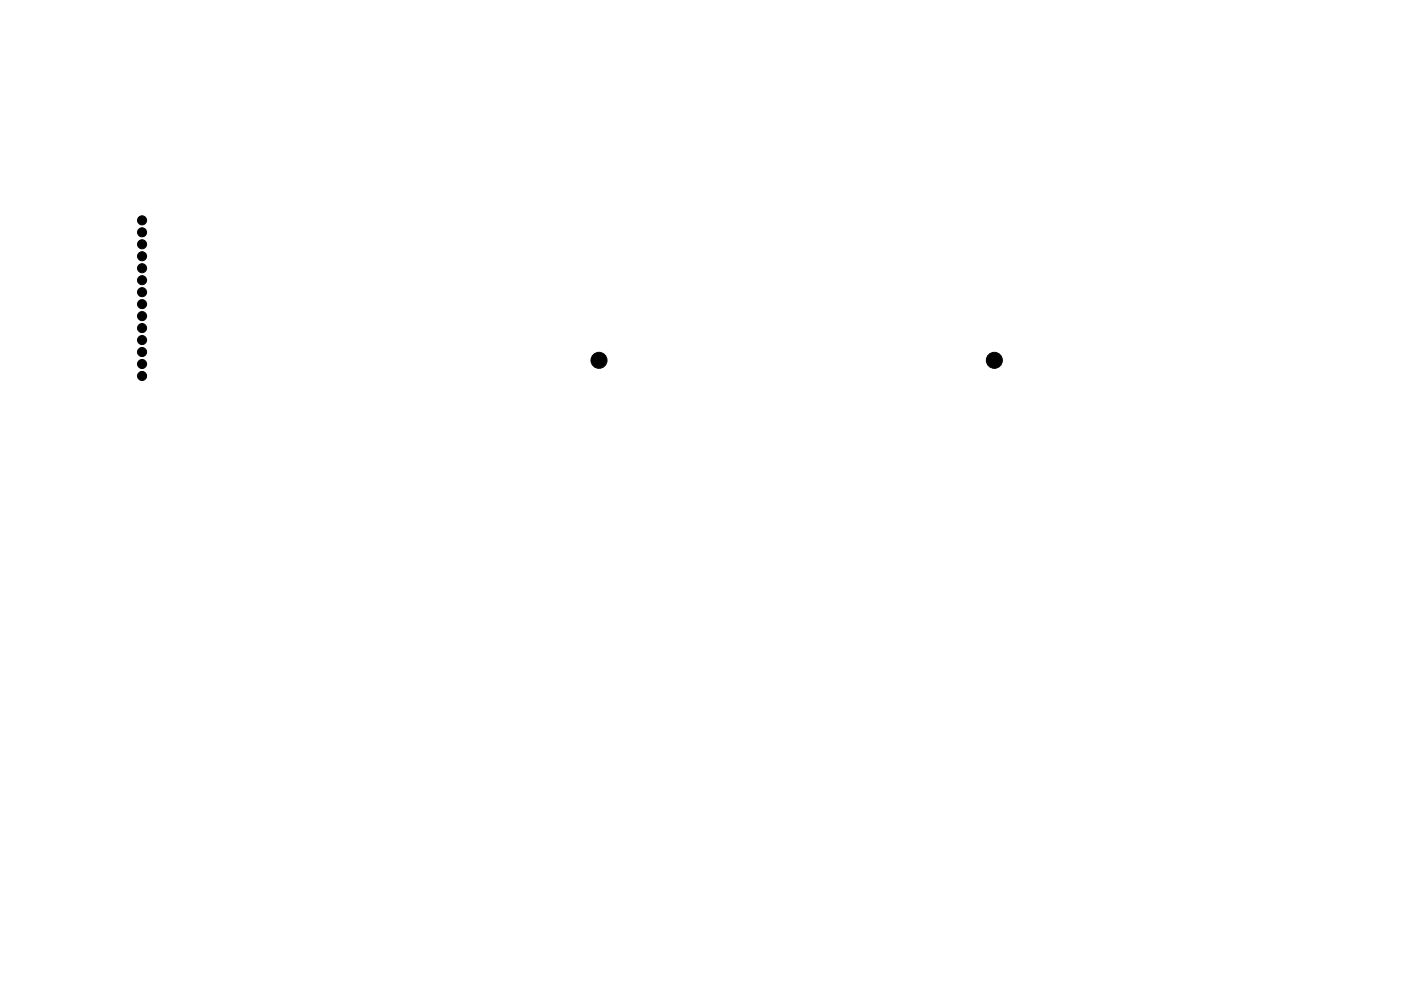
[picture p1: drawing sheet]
<svg xmlns="http://www.w3.org/2000/svg" width="297mm" height="210mm" viewBox="0 0 297 210" stroke-linecap="round" stroke-linejoin="round" font-family="sans-serif">
<g fill="#000" stroke="#000" stroke-width=".21">
<circle cx="30.1" cy="46.7" r=".96"/>
<circle cx="30.1" cy="49.3" r=".96"/>
<circle cx="30.1" cy="56.9" r=".96"/>
<circle cx="30.1" cy="54.4" r=".96"/>
<circle cx="30.1" cy="59.4" r=".96"/>
<circle cx="30.1" cy="51.8" r=".96"/>
<circle cx="30.1" cy="79.8" r=".96"/>
<circle cx="30.1" cy="69.6" r=".96"/>
<circle cx="30.1" cy="77.2" r=".96"/>
<circle cx="30.1" cy="62" r=".96"/>
<circle cx="30.1" cy="64.5" r=".96"/>
<circle cx="30.1" cy="67.1" r=".96"/>
<circle cx="30.1" cy="74.7" r=".96"/>
<circle cx="30.1" cy="72.1" r=".96"/>
<circle cx="127" cy="76.4" r="1.7"/>
<circle cx="210.8" cy="76.4" r="1.7"/>
</g>
</svg>
